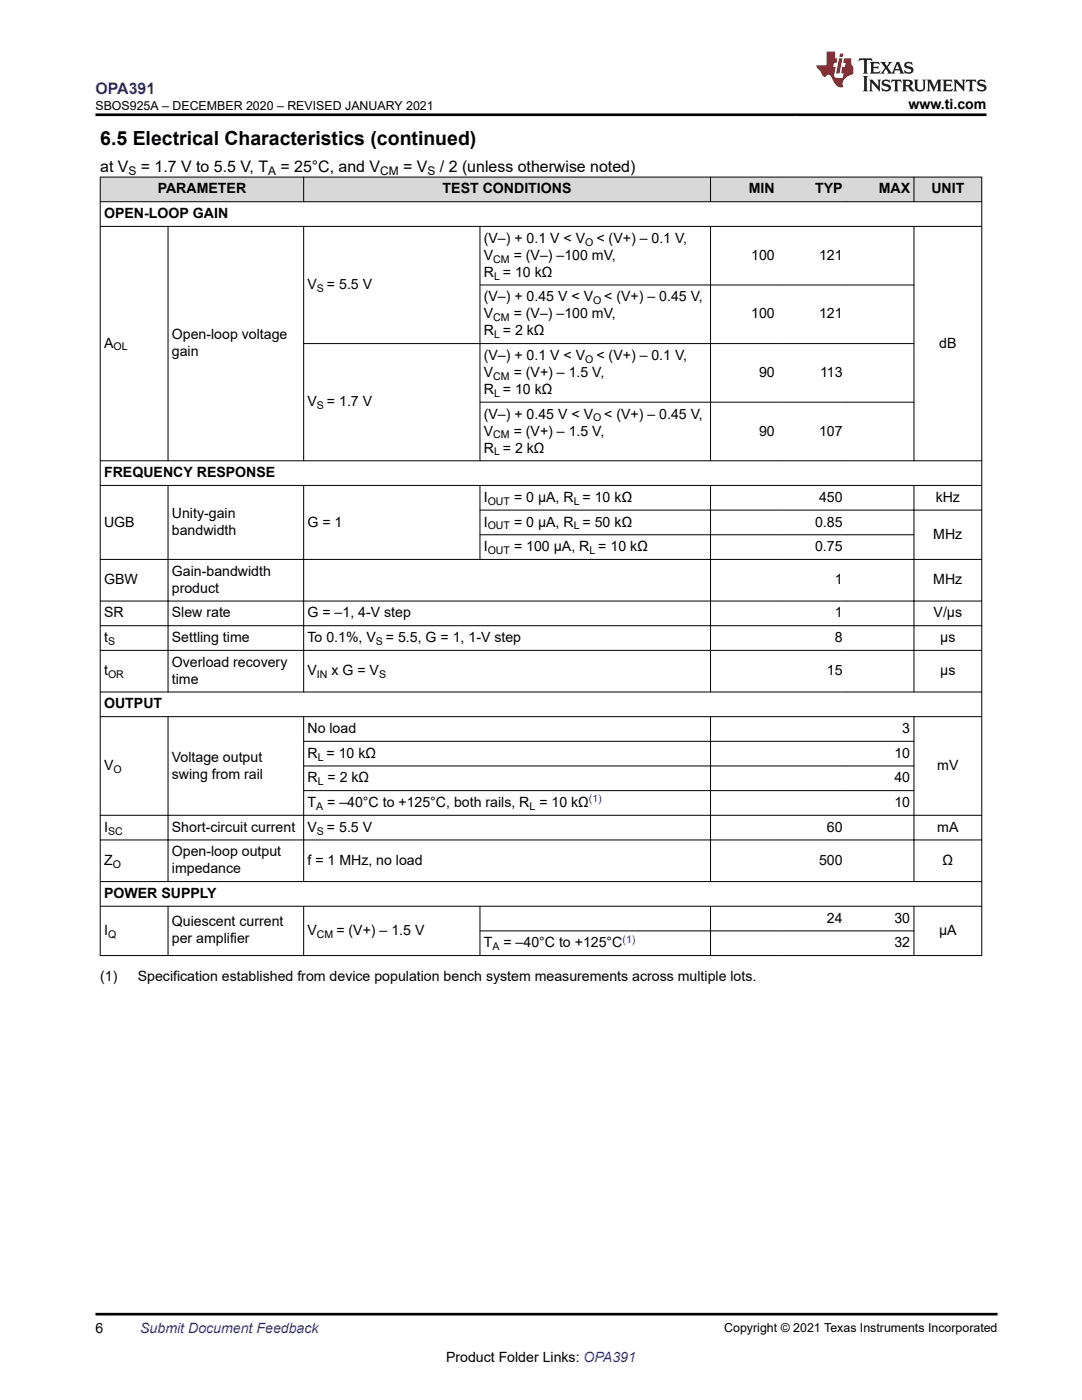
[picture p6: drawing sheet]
<svg xmlns="http://www.w3.org/2000/svg" width="216mm" height="279mm" viewBox="0 0 216 279" stroke-linecap="round" stroke-linejoin="round" font-family="sans-serif">
<defs><g id="words">
<text font-size="3.9" x="20" y="28.8">6.5 Electrical Characteristics (continued)</text>
<text font-size="3.2" fill="#00f" x="19.1" y="18.7">OPA391</text>
<g font-size="3.2">
<text x="20" y="34.3">at V</text>
<text x="28.1" y="34.3">= 1.7 V to 5.5 V, T</text>
<text x="56" y="34.3">= 25°C, and V</text>
<text x="80.5" y="34.3">= V</text>
<text x="87.8" y="34.3">/ 2 (unless otherwise noted)</text>
</g>
<g font-size="2.8">
<text x="181.3" y="21.8">www.ti.com</text>
<text x="31.5" y="38.6">PARAMETER</text>
<text x="88.3" y="38.6">TEST CONDITIONS</text>
<text x="149.4" y="38.6">MIN</text>
<text x="162.6" y="38.6">TYP</text>
<text x="175.3" y="38.6">MAX</text>
<text x="185.8" y="38.6">UNIT</text>
<text x="20.8" y="43.5">OPEN-LOOP GAIN</text>
<text x="96.5" y="48.5">(V–) + 0.1 V &lt; V</text>
<text x="96.5" y="51.8">V</text>
<text x="102.5" y="51.8">= (V–) –100 mV,</text>
<text x="119" y="48.5">&lt; (V+) – 0.1 V,</text>
<text x="149.9" y="51.8">100</text>
<text x="163.4" y="51.8">121</text>
<text x="61.4" y="57.7">V</text>
<text x="65.2" y="57.7">= 5.5 V</text>
<text x="96.5" y="55.2">R = 10 kΩ</text>
<text x="96.5" y="60.2">(V–) + 0.45 V &lt; V</text>
<text x="96.5" y="63.5">V</text>
<text x="102.5" y="63.5">= (V–) –100 mV,</text>
<text x="120.6" y="60.2">&lt; (V+) – 0.45 V,</text>
<text x="149.9" y="63.5">100</text>
<text x="163.4" y="63.5">121</text>
<text x="20.8" y="69.4">A</text>
<text x="34.3" y="67.7">Open-loop voltage</text>
<text x="34.3" y="71.1">gain</text>
<text x="96.5" y="66.9">R = 2 kΩ</text>
<text x="96.5" y="71.8">(V–) + 0.1 V &lt; V</text>
<text x="119" y="71.8">&lt; (V+) – 0.1 V,</text>
<text x="187.4" y="69.4">dB</text>
<text x="96.5" y="75.2">V</text>
<text x="102.5" y="75.2">= (V+) – 1.5 V,</text>
<text x="151.5" y="75.2">90</text>
<text x="163.6" y="75.2">113</text>
<text x="61.4" y="81.1">V</text>
<text x="65.2" y="81.1">= 1.7 V</text>
<text x="96.5" y="78.6">R = 10 kΩ</text>
<text x="96.5" y="83.5">(V–) + 0.45 V &lt; V</text>
<text x="120.6" y="83.5">&lt; (V+) – 0.45 V,</text>
<text x="96.5" y="86.9">V</text>
<text x="102.5" y="86.9">= (V+) – 1.5 V,</text>
<text x="151.5" y="86.9">90</text>
<text x="163.4" y="86.9">107</text>
<text x="20.8" y="95.2">FREQUENCY RESPONSE</text>
<text x="96.5" y="90.3">R = 2 kΩ</text>
<text x="96.5" y="100.2">I</text>
<text x="102.6" y="100.2">= 0 µA, R = 10 kΩ</text>
<text x="163.4" y="100.2">450</text>
<text x="186.7" y="100.2">kHz</text>
<text x="20.8" y="105.1">UGB</text>
<text x="34.3" y="103.4">Unity-gain</text>
<text x="34.3" y="106.8">bandwidth</text>
<text x="61.4" y="105.1">G = 1</text>
<text x="96.5" y="105.1">I</text>
<text x="102.6" y="105.1">= 0 µA, R = 50 kΩ</text>
<text x="162.6" y="105.1">0.85</text>
<text x="186.2" y="107.5">MHz</text>
<text x="96.5" y="110">I</text>
<text x="102.6" y="110">= 100 µA, R = 10 kΩ</text>
<text x="162.6" y="110">0.75</text>
<text x="20.8" y="116.6">GBW</text>
<text x="34.3" y="114.9">Gain-bandwidth</text>
<text x="34.3" y="118.3">product</text>
<text x="166.6" y="116.6">1</text>
<text x="186.2" y="116.6">MHz</text>
<text x="20.8" y="123.2">SR</text>
<text x="34.3" y="123.2">Slew rate</text>
<text x="61.4" y="123.2">G = –1, 4-V step</text>
<text x="166.6" y="123.2">1</text>
<text x="186.3" y="123.2">V/µs</text>
<text x="20.8" y="128.1">t</text>
<text x="34.3" y="128.1">Settling time</text>
<text x="61.4" y="128.1">To 0.1%, V</text>
<text x="77" y="128.1">= 5.5, G = 1, 1-V step</text>
<text x="166.6" y="128.1">8</text>
<text x="187.6" y="128.1">µs</text>
<text x="20.8" y="134.8">t</text>
<text x="34.3" y="133.1">Overload recovery</text>
<text x="34.3" y="136.5">time</text>
<text x="61.4" y="134.8">V</text>
<text x="66.1" y="134.8">x G = V</text>
<text x="165" y="134.8">15</text>
<text x="187.6" y="134.8">µs</text>
<text x="20.8" y="141.4">OUTPUT</text>
<text x="61.4" y="146.3">No load</text>
<text x="180" y="146.3">3</text>
<text x="20.8" y="153.7">V</text>
<text x="34.3" y="152">Voltage output</text>
<text x="34.3" y="155.4">swing from rail</text>
<text x="61.4" y="151.2">R = 10 kΩ</text>
<text x="178.5" y="151.2">10</text>
<text x="187" y="153.7">mV</text>
<text x="61.4" y="156.1">R = 2 kΩ</text>
<text x="61.4" y="161.1">T</text>
<text x="65.3" y="161.1">= –40°C to +125°C, both rails, R = 10 kΩ</text>
<text x="178.5" y="156.1">40</text>
<text x="178.5" y="161.1">10</text>
<text x="20.8" y="166">I</text>
<text x="34.3" y="166">Short-circuit current</text>
<text x="61.4" y="166">V</text>
<text x="65.2" y="166">= 5.5 V</text>
<text x="165" y="166">60</text>
<text x="187" y="166">mA</text>
<text x="20.8" y="172.6">Z</text>
<text x="34.3" y="170.9">Open-loop output</text>
<text x="61.4" y="172.6">f = 1 MHz, no load</text>
<text x="163.4" y="172.6">500</text>
<text x="188.1" y="172.6">Ω</text>
<text x="20.8" y="179.2">POWER SUPPLY</text>
<text x="34.3" y="174.3">impedance</text>
<text x="34.3" y="184.9">Quiescent current</text>
<text x="165" y="184.1">24</text>
<text x="178.5" y="184.1">30</text>
<text x="20.8" y="186.6">I</text>
<text x="34.3" y="188.3">per amplifier</text>
<text x="61.4" y="186.6">V</text>
<text x="67.1" y="186.6">= (V+) – 1.5 V</text>
<text x="96.5" y="189.1">T</text>
<text x="100.5" y="189.1">= –40°C to +125°C</text>
<text x="178.5" y="189.1">32</text>
<text x="187.4" y="186.6">µA</text>
<text x="20" y="195.9">(1)</text>
<text x="27.5" y="195.9">Specification established from device population bench system measurements across multiple lots.</text>
<text x="19" y="266.1">6</text>
<text x="89" y="271.7">Product Folder Links: OPA391</text>
</g>
<text font-size="2.8" fill="#00f" x="28" y="266.1">Submit Document Feedback</text>
<g font-size="2.5">
<text x="19" y="21.9">SBOS925A – DECEMBER 2020 – REVISED JANUARY 2021</text>
<text x="144.5" y="265.8">Copyright © 2021 Texas Instruments Incorporated</text>
</g>
<g font-size="2.4">
<text x="25.6" y="34.9">S</text>
<text x="53.5" y="34.9">A</text>
<text x="75.9" y="34.9">CM</text>
<text x="85.3" y="34.9">S</text>
</g>
<g font-size="2.1">
<text x="98.4" y="52.4">CM</text>
<text x="116.8" y="49">O</text>
<text x="63.2" y="58.3">S</text>
<text x="98.6" y="55.8">L</text>
<text x="98.4" y="64.1">CM</text>
<text x="118.3" y="60.7">O</text>
<text x="22.7" y="69.9">OL</text>
<text x="98.6" y="67.5">L</text>
<text x="98.4" y="75.8">CM</text>
<text x="116.8" y="72.4">O</text>
<text x="63.2" y="81.6">S</text>
<text x="98.6" y="79.2">L</text>
<text x="98.4" y="87.5">CM</text>
<text x="118.3" y="84.1">O</text>
<text x="98.6" y="90.9">L</text>
<text x="97.3" y="100.7">OUT</text>
<text x="114.5" y="100.7">L</text>
<text x="97.3" y="105.6">OUT</text>
<text x="114.5" y="105.6">L</text>
<text x="97.3" y="110.6">OUT</text>
<text x="117.6" y="110.6">L</text>
<text x="21.6" y="128.7">S</text>
<text x="75" y="128.7">S</text>
<text x="21.6" y="135.3">OR</text>
<text x="63.2" y="135.3">IN</text>
<text x="75.6" y="135.3">S</text>
<text x="22.6" y="154.2">O</text>
<text x="63.4" y="151.8">L</text>
<text x="63.1" y="161.6">A</text>
<text x="63.4" y="156.7">L</text>
<text x="105.7" y="161.6">L</text>
<text x="21.6" y="166.5">SC</text>
<text x="63.2" y="166.5">S</text>
<text x="22.5" y="173.2">O</text>
<text x="21.6" y="187.2">Q</text>
<text x="63.2" y="187.2">CM</text>
<text x="98.3" y="189.6">A</text>
</g>
<g font-size="2.1" fill="#00f">
<text x="117.5" y="160.1">(1)</text>
<text x="124.2" y="188.1">(1)</text>
</g>
</g></defs>
<g fill="#d8d8d8">
<path d="M20 35.3h175.9v5h-175.9z" fill-rule="evenodd"/>
<path d="M20.1 35.4h40.4v4.8h-40.4z" fill-rule="evenodd"/>
<path d="M60.7 35.4h81v4.8h-81z" fill-rule="evenodd"/>
<path d="M141.8 35.4h13.5v4.8h-13.5z" fill-rule="evenodd"/>
<path d="M155.3 35.4h13.5v4.8h-13.5z" fill-rule="evenodd"/>
<path d="M168.8 35.4h13.5v4.8h-13.5z" fill-rule="evenodd"/>
<path d="M182.4 35.4h13.4v4.8h-13.4z" fill-rule="evenodd"/>
</g>
<g fill="none" stroke="#000" stroke-width=".2">
<path d="M19.9 35.3h176.1M20 35.3v155.5M60.6 35.3v5M141.8 35.3v5M182.4 35.3v5M195.9 35.3v155.5M19.9 40.3h176.1M19.9 45.2h176.1M33.5 45.1v46.9M60.6 45.1v46.9M95.7 56.9h86.7M95.8 45.1v46.9"/>
<path d="M141.8 45.1v46.9M182.4 45.1v46.9M182.4 68.6h-121.9M19.9 92h176.1M19.9 96.9h176.1M33.5 96.8v41.4M60.6 96.8v41.4M95.7 80.3h86.7M95.8 96.8v14.9M141.8 96.8v41.4M182.4 96.8v41.4M19.9 120h176.1"/>
<path d="M95.7 101.8h100.3M95.7 106.7h86.7M196 111.6h-176.1M19.9 124.9h176.1M19.9 129.8h176.1M19.9 138.1h176.1M19.9 143h176.1M33.5 143v33M60.5 147.9h121.9M60.5 152.9h121.9M60.5 157.8h121.9M60.6 143v33"/>
<path d="M141.8 143v33M182.4 143v33M19.9 162.7h176.1M19.9 167.6h176.1M19.9 175.9h176.1M19.9 180.9h176.1M19.9 190.7h176.1M33.5 180.8v10M60.6 180.8v10M95.7 185.8h86.7M95.8 180.8v10M141.8 180.8v10"/>
<path d="M182.4 180.8v10"/>
</g>
<path d="M171.5 11.6l-.2 .6 .5-.2h.6v.1v2.2l-.2 .4h1l-.2-.4v-2.2v-.1h.5l.6 .2-.2-.6zM173.6 12.4l.2 .3v1.6l-.2 .4h1.9l.1-.6a1.08 1.08 0 0 1-1.3 .2v-.7h.6l.4 .2v-.7l-.4 .2h-.6v-.5l.2-.2a1 1 0 0 1 1 .3l-.1-.5zM175.7 12.4l.9 1.1-1 1.2h.9l-.2-.2 .5-.8 .4 .8-.2 .2h1.6l-.2-.2 .2-.5h.9l.1 .5-.1 .2h.9l-.2-.4-.8-1.9h-.5l-.9 2.1-.9-1.1 .9-1h-.8l.2 .2-.4 .6-.4-.6 .2-.2zM179 12.8l.4 1h-.7zM180.7 12.5a.65 .65 0 0 0-.2 .7 .65 .65 0 0 0 .6 .5l.6 .1 .1 .3a.79 .79 0 0 1-.7 .4 .79 .79 0 0 1-.7-.5l.1 .7 .2-.1a.93 .93 0 0 0 1.1 0 .93 .93 0 0 0 .4-.9 1.46 1.46 0 0 0-1.2-.6l-.1-.3a1.09 1.09 0 0 1 1.2 .2l-.2-.6-.1 .1-.5-.2zM172.2 15.2l.2 .4v2.2l-.2 .4h1l-.2-.4v-2.2l.2-.4zM173.4 15.9l.2 .4v1.5l-.2 .4h.8l-.3-.4 .1-1.3 1.6 1.8v-2l.2-.4h-.7l.1 .2 .1 1.1-1.2-1.3zM176.2 16a.65 .65 0 0 0-.2 .8 .65 .65 0 0 0 .6 .4l.6 .2 .1 .2a.79 .79 0 0 1-.7 .4 .79 .79 0 0 1-.7-.5l.1 .7 .2-.1a.93 .93 0 0 0 1.1 .1 .93 .93 0 0 0 .4-1 1.46 1.46 0 0 0-1.2-.5l-.1-.4a1.09 1.09 0 0 1 1.2 .2l-.1-.6-.2 .1-.5-.1zM177.9 15.9l-.1 .6a.63 .63 0 0 1 .8-.3v1.6l-.3 .4h1l-.2-.4v-1.6a.66 .66 0 0 1 .8 .3l-.1-.6zM180 15.9l.2 .4v1.5l-.2 .4h1l-.2-.2-.1-.7h.5l.1 .2a.79 .79 0 0 0 1.2 .6l-1-.9a.61 .61 0 0 0 .6-.6 .61 .61 0 0 0-.5-.7zM180.8 16.2h.1a.47 .47 0 0 1 .5 .1 .47 .47 0 0 1 .1 .5l-.1 .1-.7 .1zM182.3 15.9l.2 .2a2.27 2.27 0 0 0 .4 2 1.04 1.04 0 0 0 1.7-.7v-1.3l.2-.2h-.8l.2 .4v1.1a.6 .6 0 0 1-.6 .6 .6 .6 0 0 1-.6-.6v-1.1l.3-.4zM184.9 15.9l.2 .4v1.5l-.2 .4h.8l-.3-.4v-1.4l.9 1.9 .9-1.9v1.4l-.3 .4h1l-.2-.4v-1.5l.2-.4h-.8l-.7 1.5-.6-1.5zM188.1 15.9l.2 .4v1.5l-.2 .4h1.9l.1-.6a1.09 1.09 0 0 1-1.3 .2v-.7h.6l.4 .2v-.6l-.4 .2h-.6v-.6l.2-.1a1.01 1.01 0 0 1 1 .3l-.1-.6zM190.2 15.9l.3 .4v1.5l-.3 .4h.8l-.2-.4v-1.3l1.6 1.8v-2l.2-.4h-.7l.2 .2v1.1l-1.2-1.3zM192.8 15.9l-.1 .6a.63 .63 0 0 1 .8-.3v1.6l-.3 .4h1l-.2-.4v-1.6a.66 .66 0 0 1 .8 .3l-.1-.6zM195.2 16a.65 .65 0 0 0-.2 .8 .65 .65 0 0 0 .6 .4l.6 .2 .2 .2a.79 .79 0 0 1-.7 .4 .79 .79 0 0 1-.7-.5l.1 .7 .2-.1a.93 .93 0 0 0 1 .1 .93 .93 0 0 0 .5-1 1.46 1.46 0 0 0-1.3-.5v-.4a1.09 1.09 0 0 1 1.2 .2l-.2-.6-.2 .1-.5-.1z" fill="#231f20"/>
<path d="M164.9 10.3v2.7h-2l.1 .4 .8 1a.95 .95 0 0 0 1 .9 .59 .59 0 0 1 .5-.4 .59 .59 0 0 1 .5 .3l.4 .8a1.59 1.59 0 0 0 2.1 1.4 1.61 1.61 0 0 1 1-2.3l1-.3-.1-1.5a1.59 1.59 0 0 1-.3-1.7h-1.5l-.2 .9h.6l-.2 .9h-.5l-.2 .9v.3l.4 .1-.1 .9h-.7a.73 .73 0 0 1-1-.7l.3-1.5h-.5l.1-.9h.5l.2-.9h-.5v-1.3zM167.4 11.6l-.6 3.1h.7l.6-3.1zM167.6 10.7l-.1 .6h.7l.1-.6z" fill="#ed1c24"/>
<path d="M19 22.9h177.8M19 262.3h180" fill="none" stroke="#000" stroke-width=".53"/>
<use href="#words"/>
</svg>
